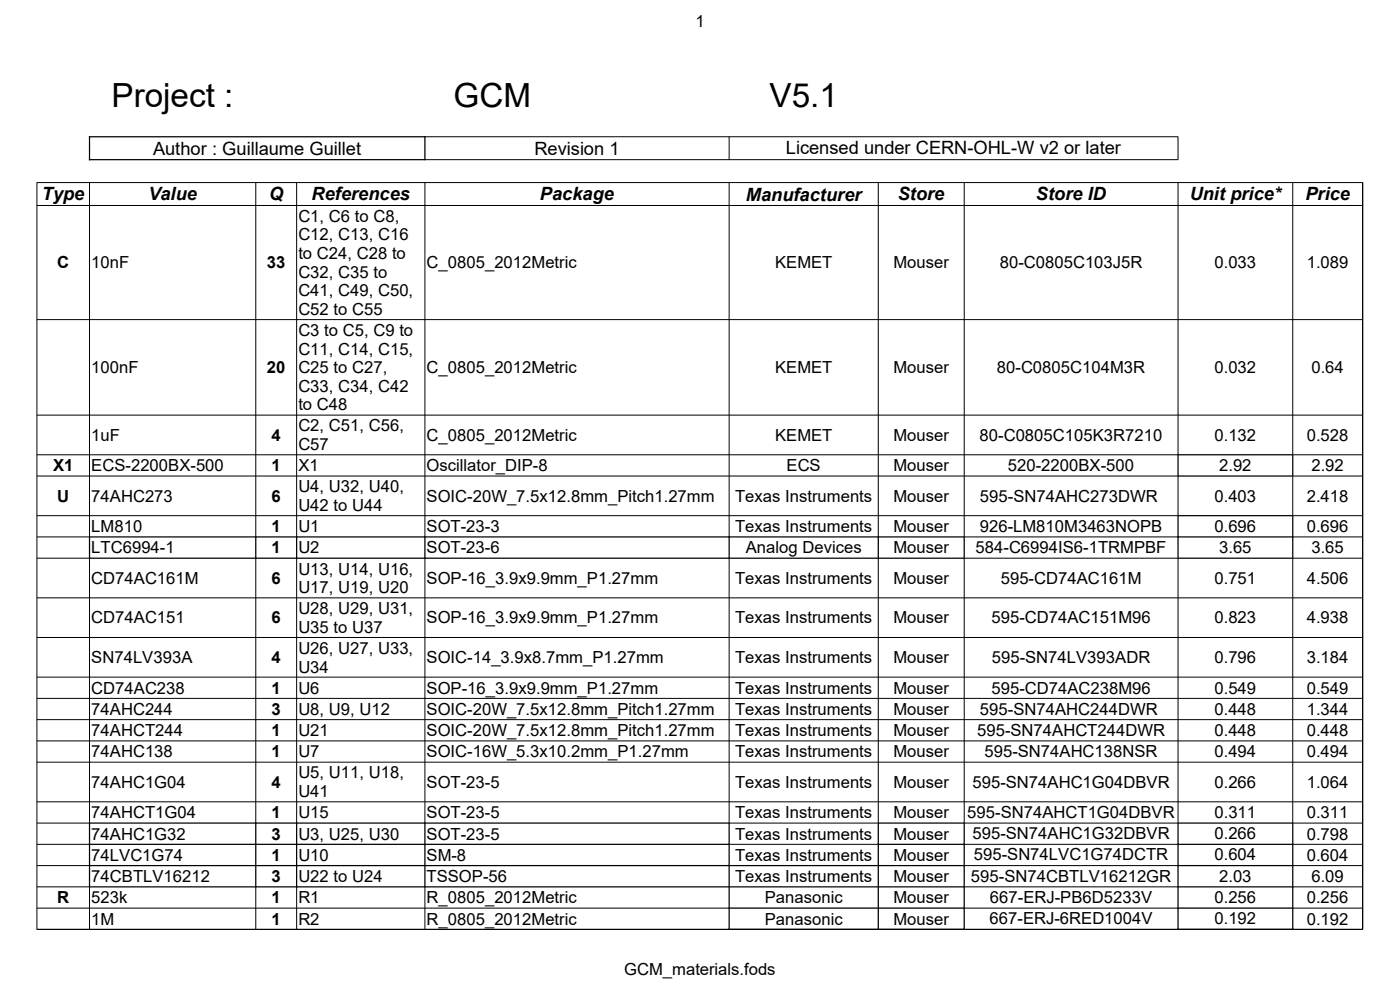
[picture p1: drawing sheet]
<svg xmlns="http://www.w3.org/2000/svg" width="297mm" height="210mm" viewBox="0 0 297 210" stroke-linecap="round" stroke-linejoin="round" font-family="sans-serif">
<defs><g id="words">
<g font-size="7.1">
<text x="23.7" y="22.7">Project :</text>
<text x="96.2" y="22.7">GCM</text>
<text x="163.3" y="22.7">V5.1</text>
</g>
<g font-size="3.9">
<text x="32.5" y="32.8">Author : Guillaume Guillet</text>
<text x="113.4" y="32.8">Revision 1</text>
<text x="166.7" y="32.7">Licensed under CERN-OHL-W v2 or later</text>
<text x="8.9" y="42.4">Type</text>
<text x="31.5" y="42.4">Value</text>
<text x="57.1" y="42.4">Q</text>
<text x="66.1" y="42.4">References</text>
<text x="114.6" y="42.4">Package</text>
<text x="158.2" y="42.6">Manufacturer</text>
<text x="190.5" y="42.4">Store</text>
<text x="219.8" y="42.4">Store ID</text>
<text x="252.4" y="42.4">Unit price*</text>
<text x="276.9" y="42.4">Price</text>
</g>
<g font-size="3.5">
<text x="147.5" y="5.8">1</text>
<text x="63.3" y="47.1">C1, C6 to C8,</text>
<text x="63.3" y="51">C12, C13, C16</text>
<text x="12.1" y="56.9">C</text>
<text x="19.4" y="56.9">10nF</text>
<text x="56.6" y="56.9">33</text>
<text x="63.3" y="55">to C24, C28 to</text>
<text x="63.3" y="58.9">C32, C35 to</text>
<text x="90.5" y="56.9">C_0805_2012Metric</text>
<text x="164.4" y="56.9">KEMET</text>
<text x="189.5" y="56.9">Mouser</text>
<text x="212.1" y="56.9">80-C0805C103J5R</text>
<text x="257.6" y="56.9">0.033</text>
<text x="277.2" y="56.9">1.089</text>
<text x="63.3" y="62.9">C41, C49, C50,</text>
<text x="63.3" y="66.8">C52 to C55</text>
<text x="63.3" y="71.3">C3 to C5, C9 to</text>
<text x="63.3" y="75.2">C11, C14, C15,</text>
<text x="19.4" y="79.2">100nF</text>
<text x="56.6" y="79.2">20</text>
<text x="63.3" y="79.2">C25 to C27,</text>
<text x="63.3" y="83.1">C33, C34, C42</text>
<text x="90.5" y="79.2">C_0805_2012Metric</text>
<text x="164.4" y="79.2">KEMET</text>
<text x="189.5" y="79.2">Mouser</text>
<text x="211.5" y="79.2">80-C0805C104M3R</text>
<text x="257.6" y="79.2">0.032</text>
<text x="278.2" y="79.2">0.64</text>
<text x="63.3" y="87.1">to C48</text>
<text x="19.4" y="93.5">1uF</text>
<text x="57.6" y="93.5">4</text>
<text x="63.3" y="91.5">C2, C51, C56,</text>
<text x="63.3" y="95.5">C57</text>
<text x="90.5" y="93.5">C_0805_2012Metric</text>
<text x="164.4" y="93.5">KEMET</text>
<text x="189.5" y="93.5">Mouser</text>
<text x="207.8" y="93.5">80-C0805C105K3R7210</text>
<text x="257.6" y="93.5">0.132</text>
<text x="277.2" y="93.5">0.528</text>
<text x="11.3" y="100">X1</text>
<text x="19.4" y="100">ECS-2200BX-500</text>
<text x="57.6" y="100">1</text>
<text x="63.3" y="100">X1</text>
<text x="90.5" y="100">Oscillator_DIP-8</text>
<text x="166.9" y="100">ECS</text>
<text x="189.5" y="100">Mouser</text>
<text x="213.8" y="100">520-2200BX-500</text>
<text x="258.6" y="99.9">2.92</text>
<text x="278.2" y="100">2.92</text>
<text x="12.1" y="106.4">U</text>
<text x="19.4" y="106.4">74AHC273</text>
<text x="57.6" y="106.4">6</text>
<text x="63.3" y="104.5">U4, U32, U40,</text>
<text x="90.5" y="106.4">SOIC-20W_7.5x12.8mm_Pitch1.27mm</text>
<text x="156" y="106.4">Texas Instruments</text>
<text x="189.5" y="106.4">Mouser</text>
<text x="207.9" y="106.4">595-SN74AHC273DWR</text>
<text x="257.6" y="106.4">0.403</text>
<text x="277.2" y="106.4">2.418</text>
<text x="19.4" y="112.9">LM810</text>
<text x="57.6" y="112.9">1</text>
<text x="63.3" y="112.9">U1</text>
<text x="63.3" y="108.4">U42 to U44</text>
<text x="90.5" y="112.9">SOT-23-3</text>
<text x="156" y="112.9">Texas Instruments</text>
<text x="189.5" y="112.9">Mouser</text>
<text x="207.9" y="112.9">926-LM810M3463NOPB</text>
<text x="257.6" y="112.8">0.696</text>
<text x="277.2" y="112.9">0.696</text>
<text x="19.4" y="117.4">LTC6994-1</text>
<text x="57.6" y="117.4">1</text>
<text x="63.3" y="117.4">U2</text>
<text x="90.5" y="117.4">SOT-23-6</text>
<text x="158.2" y="117.4">Analog Devices</text>
<text x="189.5" y="117.4">Mouser</text>
<text x="207" y="117.3">584-C6994IS6-1TRMPBF</text>
<text x="258.6" y="117.3">3.65</text>
<text x="278.2" y="117.4">3.65</text>
<text x="19.4" y="123.9">CD74AC161M</text>
<text x="57.6" y="123.9">6</text>
<text x="63.3" y="121.9">U13, U14, U16,</text>
<text x="63.3" y="125.8">U17, U19, U20</text>
<text x="90.5" y="123.9">SOP-16_3.9x9.9mm_P1.27mm</text>
<text x="156" y="123.9">Texas Instruments</text>
<text x="189.5" y="123.9">Mouser</text>
<text x="212.3" y="123.9">595-CD74AC161M</text>
<text x="257.6" y="123.9">0.751</text>
<text x="277.2" y="123.9">4.506</text>
<text x="63.3" y="130.3">U28, U29, U31,</text>
<text x="19.4" y="132.3">CD74AC151</text>
<text x="57.6" y="132.3">6</text>
<text x="63.3" y="134.2">U35 to U37</text>
<text x="90.5" y="132.3">SOP-16_3.9x9.9mm_P1.27mm</text>
<text x="156" y="132.3">Texas Instruments</text>
<text x="189.5" y="132.3">Mouser</text>
<text x="210.3" y="132.3">595-CD74AC151M96</text>
<text x="257.6" y="132.3">0.823</text>
<text x="277.2" y="132.3">4.938</text>
<text x="19.4" y="140.7">SN74LV393A</text>
<text x="57.6" y="140.7">4</text>
<text x="63.3" y="138.8">U26, U27, U33,</text>
<text x="63.3" y="142.7">U34</text>
<text x="90.5" y="140.7">SOIC-14_3.9x8.7mm_P1.27mm</text>
<text x="156" y="140.7">Texas Instruments</text>
<text x="189.5" y="140.7">Mouser</text>
<text x="210.4" y="140.7">595-SN74LV393ADR</text>
<text x="257.6" y="140.7">0.796</text>
<text x="277.2" y="140.7">3.184</text>
<text x="19.4" y="147.1">CD74AC238</text>
<text x="57.6" y="147.1">1</text>
<text x="63.3" y="147.1">U6</text>
<text x="90.5" y="147.1">SOP-16_3.9x9.9mm_P1.27mm</text>
<text x="156" y="147.1">Texas Instruments</text>
<text x="189.5" y="147.1">Mouser</text>
<text x="210.3" y="147.1">595-CD74AC238M96</text>
<text x="257.6" y="147.1">0.549</text>
<text x="277.2" y="147.1">0.549</text>
<text x="19.4" y="151.7">74AHC244</text>
<text x="57.6" y="151.7">3</text>
<text x="63.3" y="151.7">U8, U9, U12</text>
<text x="90.5" y="151.7">SOIC-20W_7.5x12.8mm_Pitch1.27mm</text>
<text x="156" y="151.7">Texas Instruments</text>
<text x="189.5" y="151.7">Mouser</text>
<text x="207.9" y="151.7">595-SN74AHC244DWR</text>
<text x="257.6" y="151.7">0.448</text>
<text x="277.2" y="151.7">1.344</text>
<text x="19.4" y="156.2">74AHCT244</text>
<text x="19.4" y="160.7">74AHC138</text>
<text x="57.6" y="156.2">1</text>
<text x="57.6" y="160.7">1</text>
<text x="63.3" y="156.2">U21</text>
<text x="63.3" y="160.7">U7</text>
<text x="90.5" y="156.2">SOIC-20W_7.5x12.8mm_Pitch1.27mm</text>
<text x="90.5" y="160.7">SOIC-16W_5.3x10.2mm_P1.27mm</text>
<text x="156" y="156.2">Texas Instruments</text>
<text x="156" y="160.7">Texas Instruments</text>
<text x="189.5" y="156.2">Mouser</text>
<text x="189.5" y="160.7">Mouser</text>
<text x="207.3" y="156.2">595-SN74AHCT244DWR</text>
<text x="208.8" y="160.7">595-SN74AHC138NSR</text>
<text x="257.6" y="156.2">0.448</text>
<text x="257.6" y="160.7">0.494</text>
<text x="277.2" y="156.2">0.448</text>
<text x="277.2" y="160.7">0.494</text>
<text x="19.4" y="167.2">74AHC1G04</text>
<text x="57.6" y="167.2">4</text>
<text x="63.3" y="165.1">U5, U11, U18,</text>
<text x="90.5" y="167.2">SOT-23-5</text>
<text x="156" y="167.2">Texas Instruments</text>
<text x="189.5" y="167.2">Mouser</text>
<text x="206.3" y="167.2">595-SN74AHC1G04DBVR</text>
<text x="257.6" y="167.2">0.266</text>
<text x="277.2" y="167.2">1.064</text>
<text x="19.4" y="173.6">74AHCT1G04</text>
<text x="57.6" y="173.6">1</text>
<text x="63.3" y="173.6">U15</text>
<text x="63.3" y="169.1">U41</text>
<text x="90.5" y="173.6">SOT-23-5</text>
<text x="156" y="173.6">Texas Instruments</text>
<text x="189.5" y="173.6">Mouser</text>
<text x="205.2" y="173.6">595-SN74AHCT1G04DBVR</text>
<text x="257.6" y="173.6">0.311</text>
<text x="277.2" y="173.6">0.311</text>
<text x="19.4" y="178.1">74AHC1G32</text>
<text x="57.6" y="178.1">3</text>
<text x="63.3" y="178.1">U3, U25, U30</text>
<text x="90.5" y="178.1">SOT-23-5</text>
<text x="156" y="178.1">Texas Instruments</text>
<text x="189.5" y="178.1">Mouser</text>
<text x="206.3" y="178.1">595-SN74AHC1G32DBVR</text>
<text x="257.6" y="178.1">0.266</text>
<text x="277.2" y="178.1">0.798</text>
<text x="19.4" y="182.6">74LVC1G74</text>
<text x="57.6" y="182.6">1</text>
<text x="63.3" y="182.6">U10</text>
<text x="90.5" y="182.6">SM-8</text>
<text x="156" y="182.6">Texas Instruments</text>
<text x="189.5" y="182.6">Mouser</text>
<text x="206.6" y="182.5">595-SN74LVC1G74DCTR</text>
<text x="257.6" y="182.5">0.604</text>
<text x="277.2" y="182.6">0.604</text>
<text x="12.1" y="191.6">R</text>
<text x="19.4" y="187.1">74CBTLV16212</text>
<text x="19.4" y="191.6">523k</text>
<text x="57.6" y="187.1">3</text>
<text x="57.6" y="191.6">1</text>
<text x="63.3" y="187.1">U22 to U24</text>
<text x="63.3" y="191.6">R1</text>
<text x="90.5" y="187.1">TSSOP-56</text>
<text x="90.5" y="191.6">R_0805_2012Metric</text>
<text x="156" y="187.1">Texas Instruments</text>
<text x="162.2" y="191.6">Panasonic</text>
<text x="189.5" y="187.1">Mouser</text>
<text x="189.5" y="191.6">Mouser</text>
<text x="206" y="187">595-SN74CBTLV16212GR</text>
<text x="210" y="191.6">667-ERJ-PB6D5233V</text>
<text x="257.6" y="191.6">0.256</text>
<text x="258.6" y="187">2.03</text>
<text x="277.2" y="191.6">0.256</text>
<text x="278.2" y="187.1">6.09</text>
<text x="19.4" y="196.1">1M</text>
<text x="57.6" y="196.1">1</text>
<text x="63.3" y="196.1">R2</text>
<text x="90.5" y="196.1">R_0805_2012Metric</text>
<text x="162.2" y="196.1">Panasonic</text>
<text x="189.5" y="196.1">Mouser</text>
<text x="209.9" y="196.1">667-ERJ-6RED1004V</text>
<text x="257.6" y="196.1">0.192</text>
<text x="277.2" y="196.1">0.192</text>
<text x="132.4" y="206.7">GCM_materials.fods</text>
</g>
</g></defs>
<g fill="none" stroke="#000" stroke-width=".26">
<path d="M18.9 29h71.4M18.9 33.9h71.4M19 28.9v5.1M90.1 29v4.9M249.9 96.5h24.4v4.5h-24.4zM19 113.9h185.6M19 113.9v4.5h185.6v-4.5M54.3 113.8v4.7M62.9 113.8v4.7M90.1 113.8v4.7M154.7 113.8v4.7M186.3 113.8v4.7"/>
<path d="M249.8 113.9h24.6M249.9 109.4h24.4M249.9 109.4v9h24.4v-9M18.9 179.1h135.9M54.3 174.5v13.8M62.9 174.5v13.8M90.1 174.5v13.8M186.2 179.1h18.5M249.8 179.1h24.6M18.9 183.6h185.8M19 188.1h185.7M19 188.2v-13.6h135.7v22.6"/>
<path d="M154.5 192.6h50.2M154.5 197.2h50.2M204.6 197.2v-22.6h-18.3v22.7M249.8 183.6h24.6M249.8 188.1h24.6M249.8 192.6h24.6M249.8 197.2h24.6M249.9 197.2v-22.6h24.4v22.6"/>
</g>
<g fill="none" stroke="#000" stroke-width=".21">
<path d="M7.8 38.7h281.3v158.5M7.8 38.7v158.5M19 38.7v75.2h-11.2M54.3 38.7v75.3M62.9 38.7v75.3M90 29h159.9v4.9h-159.9M90.1 38.7v75.3M154.7 29v4.9M154.7 38.7v75.3M186.3 38.7v75.3M204.6 38.7v75.2M249.9 38.7v57.8h-242.1"/>
<path d="M274.3 38.7v57.8h14.8M7.8 43.6h281.3M7.8 67.8h281.3M7.8 88.1h281.3M7.8 101h242.1v8.4h-242.1M7.8 118.4h11.2M19 118.4v56.2M54.3 118.3v56.4M62.9 118.3v56.4M90.1 118.3v56.4M154.7 118.3v56.3M186.3 118.3v56.3"/>
<path d="M204.5 113.9h45.5M204.5 118.4h45.4M204.6 118.4v56.2M249.9 118.4v56.2M274.1 113.9h15M274.2 118.4h14.9M274.3 118.4v56.2M289.1 101h-14.8v8.4h14.8M7.8 126.8h281.3M7.8 135.2h281.3M7.8 143.6h281.3M7.8 148.2h281.3"/>
<path d="M7.8 152.7h281.3M7.8 157.2h281.3M7.8 161.7h281.3M7.8 170.1h281.3M7.8 174.6h11.2M7.8 179.1h11.3M154.5 179.1h32M154.7 174.6h31.6M204.4 179.1h45.6M204.5 174.6h45.4M274.1 179.1h15M274.2 174.6h14.9"/>
<path d="M7.8 188.1h11.2v9.1M7.8 183.6h11.3M7.8 192.6h147M7.8 197.2h147M54.3 188v9.2M62.9 188v9.2M90.1 188v9.2M204.4 183.6h45.6M204.4 188.1h45.6M204.4 192.6h45.6M204.4 197.2h45.6M274.1 183.6h15"/>
<path d="M274.1 188.1h15M274.1 192.6h15M274.1 197.2h15"/>
</g>
<use href="#words"/>
</svg>
